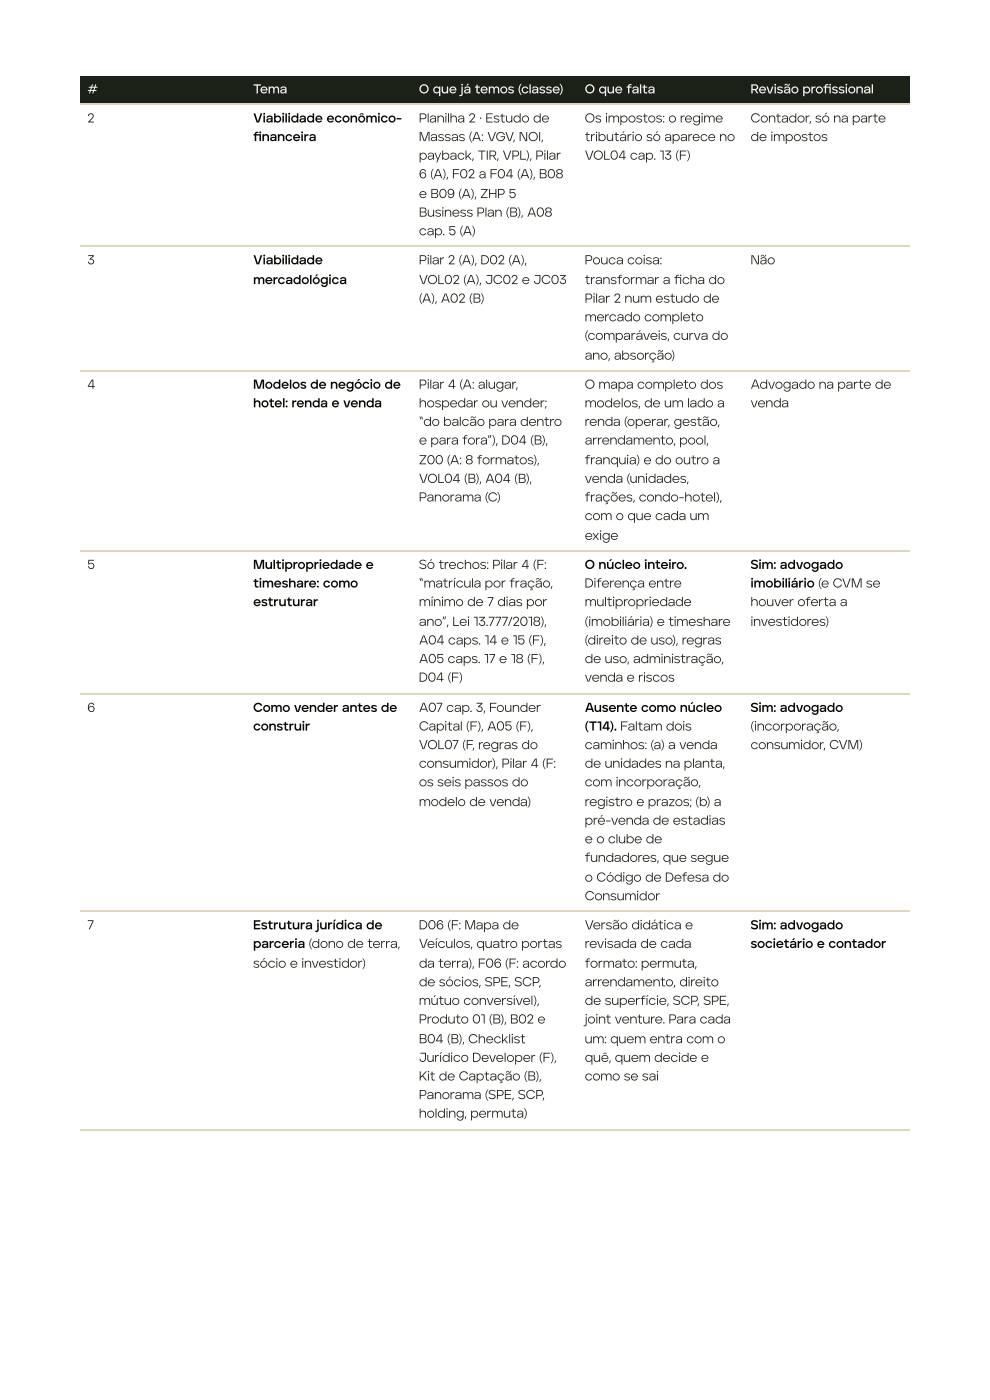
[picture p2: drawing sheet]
<svg xmlns="http://www.w3.org/2000/svg" width="210mm" height="297mm" viewBox="0 0 210 297" stroke-linecap="round" stroke-linejoin="round" font-family="sans-serif">
<defs><g id="words">
<g font-size="2.8" fill="#fef5f0">
<text x="18.5" y="19.8">#</text>
<text x="53.7" y="19.8">Tema</text>
<text x="89" y="19.8">O que já temos (classe)</text>
<text x="124.2" y="19.8">O que falta</text>
<text x="159.4" y="19.8">Revisão profssional</text>
<text x="174.8" y="19.8">i</text>
</g>
<g font-size="2.8" fill="#1b2117">
<text x="18.5" y="26">2</text>
<text x="89" y="26">Planilha 2 · Estudo de</text>
<text x="89" y="30">Massas (A: VGV, NOI,</text>
<text x="124.2" y="26">Os impostos: o regime</text>
<text x="124.2" y="30">tributário só aparece no</text>
<text x="159.4" y="26">Contador, só na parte</text>
<text x="159.4" y="30">de impostos</text>
<text x="89" y="33.9">payback, TIR, VPL), Pilar</text>
<text x="124.2" y="33.9">VOL04 cap. 13 (F)</text>
<text x="89" y="37.9">6 (A), F02 a F04 (A), B08</text>
<text x="89" y="42.1">e B09 (A), ZHP 5</text>
<text x="89" y="46">Business Plan (B), A08</text>
<text x="89" y="50">cap. 5 (A)</text>
<text x="18.5" y="56.1">3</text>
<text x="89" y="56.1">Pilar 2 (A), D02 (A),</text>
<text x="124.2" y="56.1">Pouca coisa:</text>
<text x="159.4" y="56.1">Não</text>
<text x="89" y="60.3">VOL02 (A), JC02 e JC03</text>
<text x="89" y="64.3">(A), A02 (B)</text>
<text x="124.2" y="60.3">transformar a fcha do</text>
<text x="124.2" y="64.3">Pilar 2 num estudo de</text>
<text x="143.1" y="60.3">i</text>
<text x="124.2" y="68.2">mercado completo</text>
<text x="124.2" y="72.2">(comparáveis, curva do</text>
<text x="124.2" y="76.4">ano, absorção)</text>
<text x="18.5" y="82.6">4</text>
<text x="89" y="82.6">Pilar 4 (A: alugar,</text>
<text x="124.2" y="82.6">O mapa completo dos</text>
<text x="159.4" y="82.6">Advogado na parte de</text>
<text x="89" y="86.5">hospedar ou vender;</text>
<text x="124.2" y="86.5">modelos, de um lado a</text>
<text x="159.4" y="86.5">venda</text>
<text x="89" y="90.5">“do balcão para dentro</text>
<text x="89" y="94.4">e para fora”), D04 (B),</text>
<text x="124.2" y="90.5">renda (operar, gestão,</text>
<text x="124.2" y="94.4">arrendamento, pool,</text>
<text x="89" y="98.6">Z00 (A: 8 formatos),</text>
<text x="124.2" y="98.6">franquia) e do outro a</text>
<text x="89" y="102.6">VOL04 (B), A04 (B),</text>
<text x="89" y="106.5">Panorama (C)</text>
<text x="124.2" y="102.6">venda (unidades,</text>
<text x="124.2" y="106.5">frações, condo-hotel),</text>
<text x="124.2" y="110.5">com o que cada um</text>
<text x="124.2" y="114.7">exige</text>
<text x="18.5" y="120.8">5</text>
<text x="89" y="120.8">Só trechos: Pilar 4 (F:</text>
<text x="89" y="124.8">“matrícula por fração,</text>
<text x="124.2" y="124.8">Diferença entre</text>
<text x="89" y="128.7">mínimo de 7 dias por</text>
<text x="124.2" y="128.7">multipropriedade</text>
<text x="159.4" y="128.7">houver oferta a</text>
<text x="89" y="132.9">ano”, Lei 13.777/2018),</text>
<text x="89" y="136.9">A04 caps. 14 e 15 (F),</text>
<text x="124.2" y="132.9">(imobiliária) e timeshare</text>
<text x="124.2" y="136.9">(direito de uso), regras</text>
<text x="159.4" y="132.9">investidores)</text>
<text x="89" y="140.8">A05 caps. 17 e 18 (F),</text>
<text x="124.2" y="140.8">de uso, administração,</text>
<text x="89" y="144.8">D04 (F)</text>
<text x="124.2" y="144.8">venda e riscos</text>
<text x="18.5" y="151.2">6</text>
<text x="89" y="151.2">A07 cap. 3, Founder</text>
<text x="89" y="155.2">Capital (F), A05 (F),</text>
<text x="159.4" y="155.2">(incorporação,</text>
<text x="89" y="159.1">VOL07 (F, regras do</text>
<text x="124.2" y="159.1">caminhos: (a) a venda</text>
<text x="159.4" y="159.1">consumidor, CVM)</text>
<text x="89" y="163.1">consumidor), Pilar 4 (F:</text>
<text x="89" y="167">os seis passos do</text>
<text x="124.2" y="163.1">de unidades na planta,</text>
<text x="124.2" y="167">com incorporação,</text>
<text x="89" y="171.2">modelo de venda)</text>
<text x="124.2" y="171.2">registro e prazos; (b) a</text>
<text x="124.2" y="175.2">pré-venda de estadias</text>
<text x="124.2" y="179.1">e o clube de</text>
<text x="124.2" y="183.1">fundadores, que segue</text>
<text x="124.2" y="187.3">o Código de Defesa do</text>
<text x="124.2" y="191.2">Consumidor</text>
<text x="18.5" y="197.4">7</text>
<text x="89" y="197.4">D06 (F: Mapa de</text>
<text x="124.2" y="197.4">Versão didática e</text>
<text x="89" y="201.3">Veículos, quatro portas</text>
<text x="124.2" y="201.3">revisada de cada</text>
<text x="53.7" y="205.5">sócio e investidor)</text>
<text x="89" y="205.5">da terra), F06 (F: acordo</text>
<text x="89" y="209.5">de sócios, SPE, SCP,</text>
<text x="124.2" y="205.5">formato: permuta,</text>
<text x="124.2" y="209.5">arrendamento, direito</text>
<text x="89" y="213.4">mútuo conversível),</text>
<text x="124.2" y="213.4">de superfície, SCP, SPE,</text>
<text x="89" y="217.4">Produto 01 (B), B02 e</text>
<text x="89" y="221.6">B04 (B), Checklist</text>
<text x="124.2" y="217.4">joint venture. Para cada</text>
<text x="124.2" y="221.6">um: quem entra com o</text>
<text x="89" y="225.5">Jurídico Developer (F),</text>
<text x="124.2" y="225.5">quê, quem decide e</text>
<text x="89" y="229.5">Kit de Captação (B),</text>
<text x="89" y="233.4">Panorama (SPE, SCP,</text>
<text x="124.2" y="229.5">como se sai</text>
<text x="89" y="237.4">holding, permuta)</text>
</g>
<g font-size="2.8" fill="#040605">
<text x="53.7" y="26">Viabilidade econômico-</text>
<text x="53.7" y="30">fnanceira</text>
<text x="53.7" y="30">i</text>
<text x="53.7" y="56.1">Viabilidade</text>
<text x="53.7" y="60.3">mercadológica</text>
<text x="53.7" y="82.6">Modelos de negócio de</text>
<text x="53.7" y="86.5">hotel: renda e venda</text>
<text x="53.7" y="120.8">Multipropriedade e</text>
<text x="53.7" y="124.8">timeshare: como</text>
<text x="124.2" y="120.8">O núcleo inteiro.</text>
<text x="159.4" y="120.8">Sim: advogado</text>
<text x="159.4" y="124.8">imobiliário (e CVM se</text>
<text x="53.7" y="128.7">estruturar</text>
<text x="53.7" y="151.2">Como vender antes de</text>
<text x="53.7" y="155.2">construir</text>
<text x="124.2" y="151.2">Ausente como núcleo</text>
<text x="124.2" y="155.2">(T14). Faltam dois</text>
<text x="159.4" y="151.2">Sim: advogado</text>
<text x="53.7" y="197.4">Estrutura jurídica de</text>
<text x="159.4" y="197.4">Sim: advogado</text>
<text x="53.7" y="201.3">parceria (dono de terra,</text>
<text x="159.4" y="201.3">societário e contador</text>
</g>
</g></defs>
<g fill="#1b2117">
<path d="M17.1 16.1h35.3v6h-35.3z"/>
<path d="M52.4 16.1h35v6h-35z"/>
<path d="M87.4 16.1h35.3v6h-35.3z"/>
<path d="M122.7 16.1h35.1v6h-35.1z"/>
<path d="M157.8 16.1h35.3v6h-35.3z"/>
</g>
<path d="M17.1 22.2h176M17.1 52.3h176M17.1 78.7h176M17.1 117h176M17.1 147.4h176M17.1 193.6h176M17.1 240h176" fill="none" stroke="#ded6bf" stroke-width=".25"/>
<use href="#words"/>
</svg>
